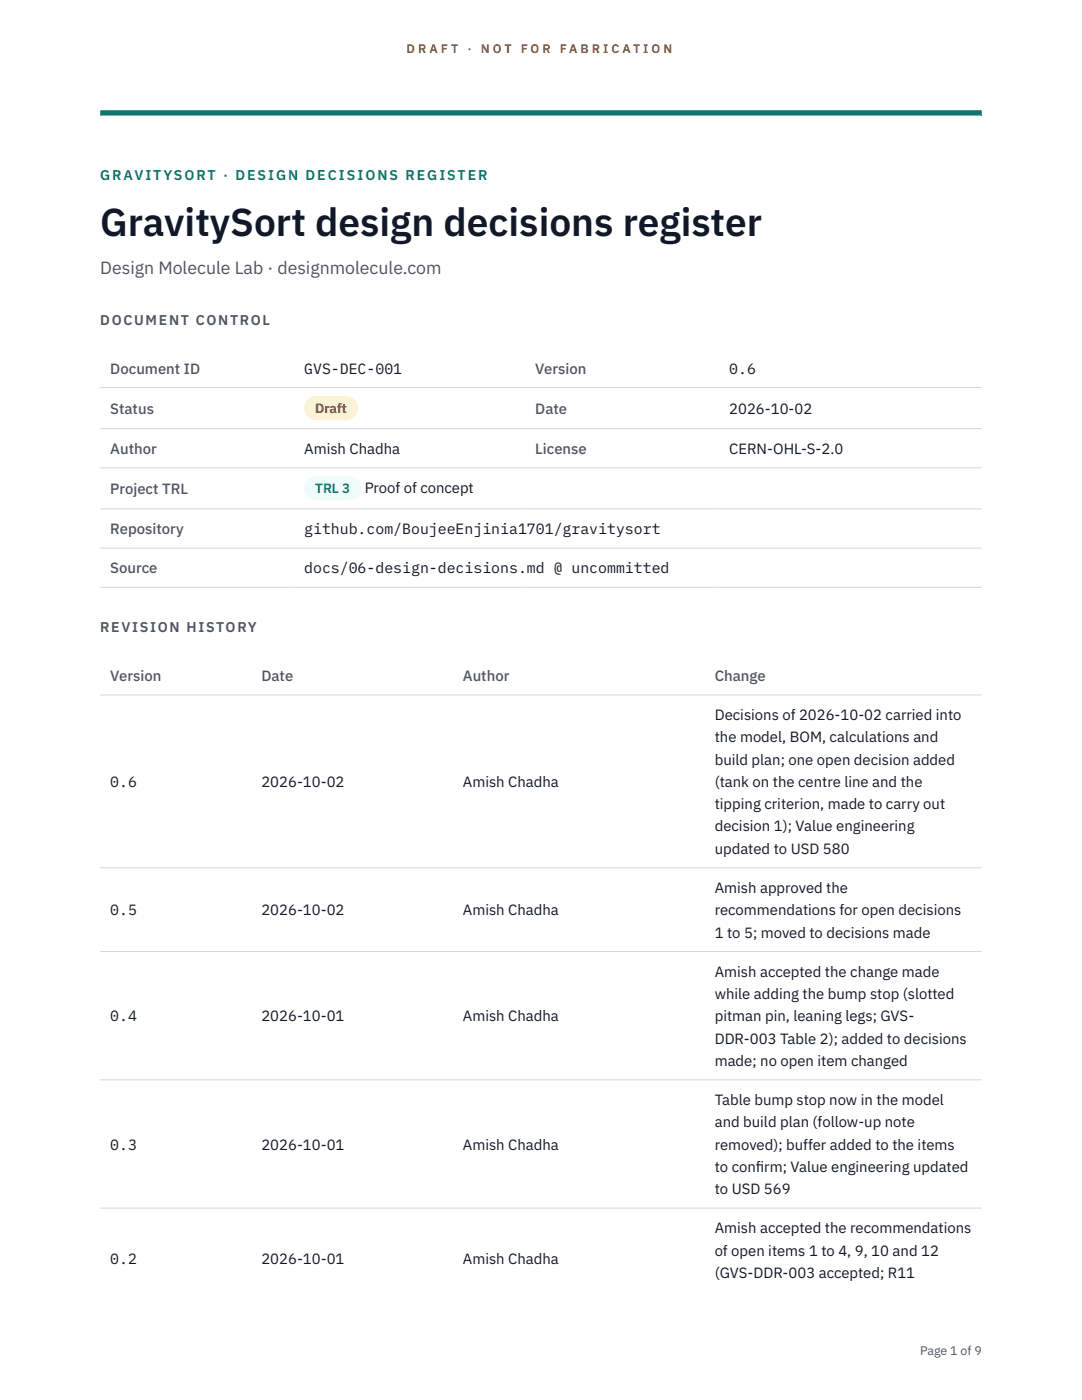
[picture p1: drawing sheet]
<svg xmlns="http://www.w3.org/2000/svg" width="216mm" height="279mm" viewBox="0 0 216 279" stroke-linecap="round" stroke-linejoin="round" font-family="sans-serif">
<defs><g id="words">
<text font-size="7.8" fill="#111827" x="20" y="47.1">GravitySort design decisions register</text>
<text font-size="3.5" fill="#4b5563" x="20" y="54.6">Design Molecule Lab · designmolecule.com</text>
<g font-size="3" fill="#4b5563">
<text x="22" y="74.5">Document ID</text>
<text x="106.8" y="74.5">Version</text>
<text x="22" y="82.6">Status</text>
<text x="106.8" y="82.6">Date</text>
<text x="22" y="90.6">Author</text>
<text x="106.8" y="90.6">License</text>
<text x="22" y="98.6">Project TRL</text>
<text x="22" y="106.6">Repository</text>
<text x="22" y="114.4">Source</text>
<text x="22" y="135.9">Version</text>
<text x="52.2" y="135.9">Date</text>
<text x="92.4" y="135.9">Author</text>
<text x="142.6" y="135.9">Change</text>
</g>
<g font-size="3" fill="#111827">
<text x="60.7" y="74.5">GVS-DEC-001</text>
<text x="145.5" y="74.5">0.6</text>
<text x="145.5" y="82.6">2026-10-02</text>
<text x="60.7" y="90.6">Amish Chadha</text>
<text x="145.5" y="90.6">CERN-OHL-S-2.0</text>
<text x="72.8" y="98.5">Proof of concept</text>
<text x="60.7" y="106.6">github.com/BoujeeEnjinia1701/gravitysort</text>
<text x="60.7" y="114.4">docs/06-design-decisions.md @ uncommitted</text>
<text x="142.6" y="143.7">Decisions of 2026-10-02 carried into</text>
<text x="142.6" y="148.2">the model, BOM, calculations and</text>
<text x="142.6" y="152.6">build plan; one open decision added</text>
<text x="22" y="157.1">0.6</text>
<text x="52.2" y="157.1">2026-10-02</text>
<text x="92.4" y="157.1">Amish Chadha</text>
<text x="142.6" y="157.1">(tank on the centre line and the</text>
<text x="142.6" y="161.5">tipping criterion, made to carry out</text>
<text x="142.6" y="165.9">decision 1); Value engineering</text>
<text x="142.6" y="170.4">updated to USD 580</text>
<text x="142.6" y="178.2">Amish approved the</text>
<text x="22" y="182.7">0.5</text>
<text x="52.2" y="182.7">2026-10-02</text>
<text x="92.4" y="182.7">Amish Chadha</text>
<text x="142.6" y="182.7">recommendations for open decisions</text>
<text x="142.6" y="187.1">1 to 5; moved to decisions made</text>
<text x="142.6" y="194.9">Amish accepted the change made</text>
<text x="22" y="203.8">0.4</text>
<text x="52.2" y="203.8">2026-10-01</text>
<text x="92.4" y="203.8">Amish Chadha</text>
<text x="142.6" y="199.4">while adding the bump stop (slotted</text>
<text x="142.6" y="203.8">pitman pin, leaning legs; GVS-</text>
<text x="142.6" y="208.3">DDR-003 Table 2); added to decisions</text>
<text x="142.6" y="212.7">made; no open item changed</text>
<text x="142.6" y="220.5">Table bump stop now in the model</text>
<text x="142.6" y="225">and build plan (follow-up note</text>
<text x="22" y="229.4">0.3</text>
<text x="52.2" y="229.4">2026-10-01</text>
<text x="92.4" y="229.4">Amish Chadha</text>
<text x="142.6" y="229.4">removed); buffer added to the items</text>
<text x="142.6" y="233.9">to conf</text>
<text x="150.8" y="233.9">irm; Value engineering updated</text>
<text x="142.6" y="238.3">to USD 569</text>
<text x="142.6" y="246.1">Amish accepted the recommendations</text>
<text x="142.6" y="250.6">of open items 1 to 4, 9, 10 and 12</text>
<text x="22" y="252.2">0.2</text>
<text x="52.2" y="252.2">2026-10-01</text>
<text x="92.4" y="252.2">Amish Chadha</text>
<text x="142.6" y="255">(GVS-DDR-003 accepted; R11</text>
</g>
<text font-size="2.8" fill="#0f766e" x="20" y="36">GRAVITYSORT · DESIGN DECISIONS REGISTER</text>
<g font-size="2.8" fill="#4b5563">
<text x="20" y="64.8">DOCUMENT CONTROL</text>
<text x="20" y="126.2">REVISION HISTORY</text>
</g>
<text font-size="2.7" fill="#92400e" x="62.9" y="82.5">Draft</text>
<text font-size="2.7" fill="#0f766e" x="62.9" y="98.5">TRL 3</text>
<g font-size="2.5" fill="#b45309">
<text x="81.1" y="10.5">D R A F T</text>
<text x="93.3" y="10.5">·</text>
<text x="95.9" y="10.5">N O T</text>
<text x="103.9" y="10.5">F O R</text>
<text x="111.7" y="10.5">F A B R I C A T I O N</text>
</g>
<text font-size="2.5" fill="#4b5563" x="183.6" y="270.3">Page 1 of 9</text>
</g></defs>
<path d="M20 23.1h175.9zM20 22h175.9v1.1h-175.9z" fill-rule="evenodd" fill="#0f766e"/>
<path d="M20 77.3h175.9M20 85.5h175.9M20 93.4h175.9M20 101.6h175.9M20 109.4h175.9M20 117.2h175.9M20 138.7h175.9M20 173.2h175.9M20 189.9h175.9M20 215.5h175.9M20 241.1h175.9" fill="none" stroke="#d1d5db" stroke-width=".2"/>
<path d="M60.7 79h10.7v4.9h-10.7z" fill="#fef3c7"/>
<path d="M60.7 95.1h11.4v4.8h-11.4z" fill="#f0fdfa"/>
<use href="#words"/>
</svg>
